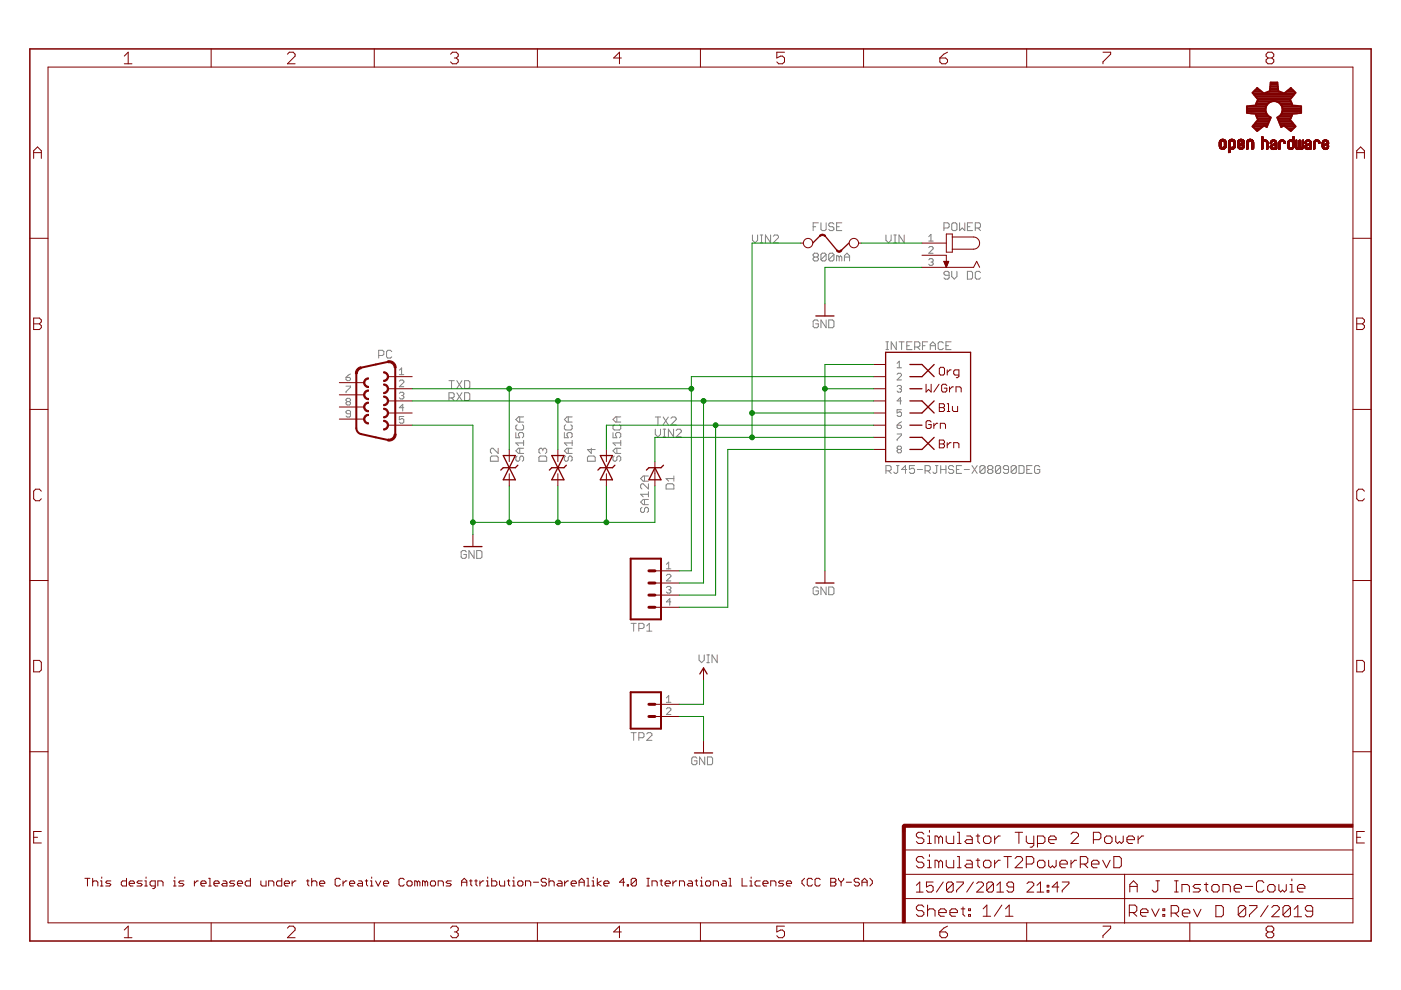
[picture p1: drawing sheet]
<svg xmlns="http://www.w3.org/2000/svg" width="297mm" height="210mm" viewBox="0 0 297 210" stroke-linecap="round" stroke-linejoin="round" font-family="sans-serif">
<g fill="none" stroke="#808080" stroke-width=".21">
<path d="M159.5 49.8v1.1l.6 .6 .5-.6v-1.1M161.2 51.5h.5M161.2 49.8h.5M161.5 49.8v1.7M163.4 49.8v1.7l-1.1-1.7v1.7M164 50.1l.2-.3h.6l.3 .3v.3l-1.1 1.1h1.1M172.4 48.1h.6M172.7 54.5l-.3-.3v-.2l.3-.3h.5l.3 .3v.2l-.3 .3M172.7 54.5l-.3 .3v.3l.3 .2h.5l.3-.2v-.3l-.3-.3M172.7 54.5h.5M173.5 47.2h-1.1v1.7M174.1 47.2v1.4l.2 .3h.6l.3-.3v-1.4"/>
<path d="M175.2 54l-.3-.3h-.6l-.2 .3v1.1M175.2 54v1.1l-.3 .2h-.6l-.2-.2M175.2 54l-1.1 1.1M176.8 54l-.3-.3h-.5l-.3 .3v1.1M176.8 54v1.1l-.3 .2h-.5l-.3-.2M176.8 47.5l-.3-.3h-.5l-.3 .3v.3l.3 .3h.5l.3 .2v.3l-.3 .3h-.5l-.3-.3M176.8 54l-1.1 1.1M177.4 48.1h.5M177.9 54.5l-.2-.3h-.3v1.1M177.9 54.5v.8M177.9 54.5l.3-.3 .3 .3v.8M178.5 47.2h-1.1v1.7h1.1"/>
<path d="M179 54.5h1.1M179 55.3v-1.1l.6-.5 .5 .5v1.1M187.8 49.8v1.1l.6 .6 .5-.6v-1.1M189.5 51.5h.6M189.5 49.8h.6M189.8 49.8v1.7M191.7 49.8v1.7l-1.1-1.7v1.7M196.9 52.5l.2-.2h.5l.2 .2v.2l-.9 1h.9M196.9 50.2l.5-.5v1.4M196.9 51.1h.9M196.9 55.1l.2-.3h.5l.2 .3-.2 .5M197.4 55.6h.2"/>
<path d="M197.6 55.6l.2 .2-.2 .5h-.5l-.2-.3M200.1 48.3h.9l.2-.2v-.6l-.2-.3h-.9v1.7M201.2 58.4h-.8l-.3-.3v-.3l.3-.3h.6l.2 .3v1.1l-.2 .3h-.6l-.3-.3M201.8 57.5v1.1l.5 .6 .6-.6v-1.1M202.1 47.2h.5l.3 .3v1.1l-.3 .3h-.5l-.3-.3v-1.1zM203.5 47.2v1.7l.5-.6 .6 .6v-1.7M205.1 57.5h.8l.3 .3v1.1l-.3 .3h-.8zM205.1 48.1h.6M206.2 47.2h-1.1v1.7h1.1M206.8 48.3h.8l.3-.2v-.6l-.3-.3h-.8v1.7M207.3 48.3l.6 .6M207.9 57.8l-.3-.3h-.5l-.3 .3v1.1l.3 .3h.5l.3-.3"/>
<path d="M74.3 79.3l-.9 .7M80.3 75.4h.8l.3-.3v-.6l-.3-.2h-.8v1.6M83.1 74.5l-.3-.2h-.6l-.2 .2v1.1l.2 .3h.6l.3-.3M84.7 78.5l.5-.5v1.4M84.7 79.4h.9M173.5 68.1l-.3-.3h-.5l-.3 .3v1.1l.3 .3h.5l.3-.3v-.5h-.5M175.2 67.8v1.7l-1.1-1.7v1.7M175.7 67.8h.8l.3 .3v1.1l-.3 .3h-.8zM187.8 74.1h.6M187.8 72.5h.6M188.1 72.5v1.6M190 72.5v1.6l-1-1.6v1.6"/>
<path d="M190.2 79.4l.2-.3h.5l.2 .3v.2l-.9 1h.9M190.2 77l.5-.4v1.4M190.2 78h.9M190.6 72.5h1.1M191.2 72.5v1.6M192.3 73.3h.5M193.4 72.5h-1.1v1.6h1.1M193.9 73.6h.9l.2-.3v-.6l-.2-.2h-.9v1.6M194.5 73.6l.5 .5M195.6 73.3h.5M196.7 72.5h-1.1v1.6M197.2 73.3h1.1"/>
<path d="M197.2 74.1v-1.1l.6-.5 .5 .5v1.1M200 72.7l-.3-.2h-.5l-.3 .2v1.2l.3 .2h.5l.3-.2M200.6 73.3h.5M201.7 72.5h-1.1v1.6h1.1M73.4 80h.7l.2 .5-.2 .2h-.5l-.2-.2zM73.4 81.9h.9v.2l-.9 1v.2M73.6 85.2l-.2-.3v-.2l.2-.2h.5l.2 .2-.2 .5M73.6 85.2l-.2 .2v.2l.2 .3h.5l.2-.3-.2-.4M73.6 85.2h.5M74.3 87.7h-.7l-.2-.2v-.3l.2-.2h.5l.2 .2v1l-.2 .2h-.5l-.2-.2M84.7 80.8l.2-.2h.5l.2 .2v.3l-.9 .9h.9M84.7 83.4l.2-.2h.5l.2 .2-.2 .5"/>
<path d="M85.2 83.9h.2M85.4 83.9l.2 .2v.2l-.2 .3h-.5l-.2-.3M85.6 88.3h-.9v.7l.5-.2 .4 .2v.5l-.2 .2h-.5l-.2-.2M85.6 86.4h-.9l.7-.7v1.4M95.2 80.7h1.1M95.2 84.4h.8l.3-.3v-.6l-.3-.2h-.8v1.6M95.7 84.4l.6 .5M95.7 80.7v1.7M96.9 83.3l1 1.6M96.9 80.7l1 1.7M97.9 83.3l-1 1.6M97.9 80.7l-1 1.7"/>
<path d="M98.5 80.7h.8l.3 .3v1.1l-.3 .3h-.8zM98.5 83.3h.8l.3 .2v1.1l-.3 .3h-.8zM104 97l.2-.3h1.1l.3 .3v.8h-1.6zM105.6 95v1.1l-1.1-1.1h-.3l-.2 .3v.6l.2 .2M109.4 91.7v1.1h.8l-.3-.5v-.3l.3-.3h.5l.3 .3v.5l-.3 .3M109.6 96.7l-.2 .3v.5l.2 .3h.3l.3-.3v-.5l.3-.3h.2l.3 .3v.5l-.3 .3M109.6 90.1l-.2 .2v.6l.2 .3h1.1l.3-.3v-.6l-.3-.2M110.2 88.4v1.1M110.2 95v1.1M111 93.4v1.1M111 95h-1.1l-.5 .6 .5 .5h1.1M111 93.9h-1.6l.5 .6"/>
<path d="M111 88.4h-1.1l-.5 .5 .5 .6h1.1M114.3 97l.2-.3h1.1l.3 .3v.8h-1.6zM115.1 95.3l-.3-.3h-.3l-.2 .3v.6l.2 .2M115.1 95.3l.3-.3h.2l.3 .3v.6l-.3 .2M115.1 95.3v.3M119.7 91.7v1.1h.8l-.3-.5v-.3l.3-.3h.5l.3 .3v.5l-.3 .3M119.9 90.1l-.2 .2v.6l.2 .3h1.1l.3-.3v-.6l-.3-.2M119.9 96.7l-.2 .3v.5l.2 .3h.3l.3-.3v-.5l.3-.3h.2l.3 .3v.5l-.3 .3M120.5 88.4v1.1M120.5 95v1.1M121.3 95h-1.1l-.5 .6 .5 .5h1.1M121.3 93.9h-1.6l.5 .6"/>
<path d="M121.3 88.4h-1.1l-.5 .5 .5 .6h1.1M121.3 93.4v1.1M124.5 97l.3-.3h1.1l.3 .3v.8h-1.7zM125.4 95v1.1l-.9-.8h1.7M130 91.7v1.1h.8l-.3-.5v-.3l.3-.3h.5l.3 .3v.5l-.3 .3M130.2 96.7l-.2 .3v.5l.2 .3h.3l.3-.3v-.5l.3-.3h.2l.3 .3v.5l-.3 .3M130.2 90.1l-.2 .2v.6l.2 .3h1.1l.3-.3v-.6l-.3-.2M130.8 88.4v1.1M130.8 95v1.1M131.6 95h-1.1l-.5 .6 .5 .5h1.1M131.6 93.9h-1.6l.5 .6M131.6 88.4h-1.1l-.5 .5 .5 .6h1.1"/>
<path d="M131.6 93.4v1.1M138.9 88.4h1.1M138.9 91v1.1l.6 .5 .5-.5v-1.1M139.5 88.4v1.7M140.6 88.4l1.1 1.7M140.6 92.6h.5M140.6 91h.5M140.9 91v1.6M141.7 88.4l-1.1 1.7M142.3 88.7l.2-.3h.6l.3 .3v.3l-1.1 1.1h1.1M142.8 91v1.6l-1.1-1.6v1.6M143.4 91.3l.2-.3h.6l.3 .3v.2l-1.1 1.1h1.1"/>
<path d="M187.8 99.8h.9l.2-.3v-.5l-.2-.3h-.9v1.7M188.4 99.8l.5 .6M190.1 98.7h.5M190.2 82l.2-.3h.5l.2 .3-.2 .4M190.2 90.1h.7l.2 .5-.2 .2h-.5l-.2-.2zM190.2 92h.9v.2l-.9 1v.2M190.3 98.7v1.4l-.2 .3h-.3l-.3-.3M190.4 95.3l-.2-.2 .2-.5h.5l.2 .2-.2 .5M190.4 95.3l-.2 .2 .2 .5h.5l.2-.2-.2-.5M190.4 95.3h.5M190.7 82.4h.2M190.9 82.4l.2 .3v.2l-.2 .2h-.5l-.2-.2"/>
<path d="M191.1 86.9h-.9v.7l.5-.3 .4 .3v.5l-.2 .2h-.5l-.2-.2M191.1 85h-.9l.7-.7v1.4M191.1 89.4l-.9 .7M192.3 99.5h-1.1l.8-.8v1.7M193.9 98.7h-1.1v.8l.6-.2h.2l.3 .2v.6l-.3 .3h-.5l-.3-.3M194.5 99.5h1.1M196.1 99.8h.9l.2-.3v-.5l-.2-.3h-.9v1.7M196.7 99.8l.5 .6M198.3 98.7h.6M198.6 98.7v1.4l-.3 .3h-.2l-.3-.3M199.5 99.5h1.1M199.5 98.7v1.7"/>
<path d="M200.6 98.7v1.7M202.2 99l-.3-.3h-.5l-.3 .3v.3l.3 .2h.5l.3 .3v.3l-.3 .3h-.5l-.3-.3M202.8 99.5h.5M203.9 98.7h-1.1v1.7h1.1M204.4 99.5h1.1M206.1 98.7l1.1 1.7M207.2 98.7l-1.1 1.7M208.9 99l-.3-.3h-.6l-.2 .3v1.1M208.9 99v1.1l-.3 .3h-.6l-.2-.3M208.9 99l-1.1 1.1M209.7 99.5l-.3-.2v-.3l.3-.3h.5l.3 .3v.3l-.3 .2M209.7 99.5l-.3 .3v.3l.3 .3h.5l.3-.3v-.3l-.3-.3"/>
<path d="M209.7 99.5h.5M212.2 99l-.3-.3h-.6l-.2 .3v1.1M212.2 99v1.1l-.3 .3h-.6l-.2-.3M212.2 99l-1.1 1.1M213.8 99.5h-.8l-.3-.2v-.3l.3-.3h.6l.2 .3v1.1l-.2 .3h-.6l-.3-.3M215.5 99l-.3-.3h-.5l-.3 .3v1.1M215.5 99v1.1l-.3 .3h-.5l-.3-.3M215.5 99l-1.1 1.1M216 98.7h.9l.2 .3v1.1l-.2 .3h-.9zM217.7 99.5h.5M218.8 98.7h-1.1v1.7h1.1M220.5 99l-.3-.3h-.6l-.2 .3v1.1l.2 .3h.6l.3-.3v-.6h-.6"/>
<path d="M98.9 117l-.3-.3h-.6l-.2 .3v1.1l.2 .3h.6l.3-.3v-.5h-.6M100.5 116.7v1.7l-1.1-1.7v1.7M101.1 116.7h.8l.3 .3v1.1l-.3 .3h-.8zM136.1 107.6l-.3 .2v.6l.3 .2h.3l.3-.2v-.6l.2-.2h.3l.3 .2v.6l-.3 .2M136.7 100.9v1.1M136.7 105.9v1.1M137.5 102.6v1.1l-1.1-1.1h-.3l-.3 .2v.6l.3 .3M137.5 104.2v1.1M137.5 105.9h-1.1l-.6 .5 .6 .6h1.1M137.5 104.8h-1.7l.6 .5M137.5 100.9h-1.1l-.6 .6 .6 .5h1.1M141.2 102.8l.3-.2h1.1l.3 .2v.9h-1.7z"/>
<path d="M141.3 119.7l.5-.5v1.4M142.9 100.9v1.1M142.9 101.5h-1.7l.6 .5M133.8 132.2h1.1M134.3 132.2v1.6M135.4 133.3h.9l.2-.3v-.6l-.2-.2h-.9v1.6M137.1 132.7l.6-.5v1.6M137.1 133.8h1.1M141.3 120.6h.9M141.3 122l.2-.2h.5l.2 .2v.2l-.9 1h.9M141.3 124.6l.2-.3h.5l.2 .3-.2 .5M141.8 125.1h.2"/>
<path d="M142 125.1l.2 .2-.2 .5h-.5l-.2-.3M142.2 127.6h-.9l.7-.7v1.4M148.2 138.9v1.1l.6 .5 .5-.5v-1.1M149.9 138.9h.5M150.1 138.9v1.6M152.1 138.9v1.6l-1.1-1.6v1.6M173.5 124.7l-.3-.2h-.5l-.3 .2v1.1l.3 .3h.5l.3-.3v-.5h-.5M175.2 124.5v1.6l-1.1-1.6v1.6M175.7 124.5h.8l.3 .2v1.1l-.3 .3h-.8zM133.8 155.3h1.1M134.3 155.3v1.7M135.4 156.4h.9l.2-.2v-.6l-.2-.3h-.9v1.7"/>
<path d="M137.1 155.6l.3-.3h.5l.3 .3v.3l-1.1 1.1h1.1M141.3 148l.5-.5v1.4M141.3 150.3l.2-.2h.5l.2 .2v.2l-.9 1h.9M141.3 148.9h.9M149.9 140.5h.5M147.8 160.8l-.3-.3h-.6l-.2 .3v1.1l.2 .2h.6l.3-.2v-.6h-.6M149.4 160.5v1.6l-1.1-1.6v1.6M150 160.5h.8l.3 .3v1.1l-.3 .2h-.8z"/>
</g>
<g fill="none" stroke="#800000" stroke-width=".21">
<path d="M10.2 14.2h276.7v181.5h-276.7zM26.4 11.9l.8-.8v2.4M26.4 13.5h1.6M44.8 10.4v3.8M60.9 11.5l.4-.4h.9l.4 .4v.4l-1.7 1.6h1.7M79.4 10.4v3.8M95.5 11.5l.4-.4h.9l.4 .4v.4l-.4 .4M96.3 12.3h.5M96.8 12.3l.4 .4v.4l-.4 .4h-.9l-.4-.4M113.9 10.4v3.8M131.7 12.3h-1.6l1.2-1.2v2.4M148.5 10.4v3.8"/>
<path d="M166.3 11.1h-1.6v1.2l.8-.4h.4l.4 .4v.8l-.4 .4h-.8l-.4-.4M183.1 10.4v3.8M199.3 12.3h1.2l.4 .4v.4l-.4 .4h-.8l-.4-.4zM200.9 11.1l-.8 .4-.8 .8M217.7 10.4v3.8M233.8 11.1h1.7v.4l-1.7 1.6v.4M252.3 10.4v3.8M268.8 12.3l-.4-.4v-.4l.4-.4h.9l.4 .4v.4l-.4 .4M268.8 12.3l-.4 .4v.4l.4 .4h.9l.4-.4v-.4l-.4-.4M268.8 12.3h.9M7.1 33.6v-1.6l.9-.8 .8 .8v1.6M7.1 32.4h1.7"/>
<path d="M258.5 31.1h.4M258.5 31h.4M258.5 30.9h.4M258.5 30.8h.4M258.5 30.7h.4M258.5 30.6h.4M258.5 30.5h.4M258.5 30.4h.4M258.5 30.3h.4M258.5 30.2h.4M258.5 30.1h.4M258.5 31.1h.5"/>
<path d="M258.6 31.2h.5M258.6 31.2h.4M258.6 30h.4M258.6 31.3h1.3M258.6 29.9h1.3M258.6 29.8h1.3M258.6 31.4h1.3M258.6 29.8h1.2M258.7 31.4h1.1M258.7 29.8h1.1M258.7 31.5h1.1M258.7 29.7h1.1"/>
<path d="M258.8 31.5h.9M258.8 29.7h.9M258.9 31.6h.7M258.9 29.6h.7M259 31.6h.5M259 30l-.5 .1M259 29.5h.5M259.1 29.9l-.5 .1M259.4 29.9h.5M259.5 31.2h.4M259.5 30h.4M259.5 31.1h.5"/>
<path d="M259.5 30h.5M259.6 31h.4M259.6 30.1h.4M259.6 30.9h.4M259.6 30.8h.4M259.6 30.7h.4M259.6 30.6h.4M259.6 30.5h.4M259.6 30.4h.4M259.6 30.3h.4M259.6 30.2h.4M259.9 31.2h-.5"/>
<path d="M260 31.1h-.4M260.5 32.2h.3M260.5 32.1h.3M260.5 32h.3M260.5 31.9h.3M260.5 31.8h.3M260.5 31.7h.3M260.5 31.3h1.4M260.5 31.2h.5M260.5 31.2h.4M260.5 31.1h.4M260.5 31h.3"/>
<path d="M260.5 30.9h.3M260.5 30.8h.3M260.5 30.7h.3M260.5 30.6h.3M260.5 30.5h.3M260.5 30.4h.3M260.5 30.3h.3M260.5 30.2h.3M260.5 30.1h.3M260.5 32.4h.1M260.5 30h.5M260.5 29.9h1.3"/>
<path d="M260.6 29.8h1.2M260.7 32.3h-.2M260.7 29.7h1M260.7 29.7h.9M260.8 32.3h-.3M260.8 29.6h.8M260.9 30.1h-.4M260.9 30l-.4 .1M261 29.5h.4M261 29.9l-.5 .1M261.3 29.9l.6 .1M261.4 30h.5"/>
<path d="M261.4 31.2h.5M261.5 31.6h-1M261.5 30h.4M261.5 31.1h.4M261.5 30.1h.4M261.5 31h.4M261.5 30.9h.4M261.5 30.8h.4M261.5 30.7h.4M261.5 30.6h.4M261.5 30.5h.4M261.5 30.4h.4"/>
<path d="M261.5 30.3h.4M261.5 30.2h.4M261.6 31.6h-1.1M261.7 31.5l-1.2 .1M261.7 31.5h-1.2M261.8 31.4l-1.3 .1M261.8 31.4h-1.3M261.8 31.3h-1.3M261.9 29.9h-1.4M261.9 31.2h-.6M261.9 31.1h-.4M262.4 31.1h.4"/>
<path d="M262.4 31h.4M262.4 30.5h1.4M262.4 30.4h.4M262.4 30.4h.3M262.4 30.3h.3M262.4 30.2h.4M262.4 30.1h.4M262.4 31.2h.5M262.4 31.2h.6M262.4 31.3h1.4M262.5 29.8h1.3M262.5 31.4h1.2"/>
<path d="M262.5 29.8h1.2M262.6 31.4h1.1M262.6 29.8h1.1M262.6 31.5h1M262.6 29.7h1M262.7 31.5h.9M262.7 29.7h.9M262.7 31.6h.8M262.7 29.6h.8M262.8 30.2l-.4 .1M262.8 30.9l-.4 .1M262.8 30.1l-.4 .1"/>
<path d="M262.9 31.6h.5M262.9 30l-.5 .1M262.9 30h-.5M262.9 29.5h.4M262.9 30.9h-.5M262.9 30.4h.9M263 29.9l-.6 .1M263 30.8l-.6 .1M263 30.4h.8M263.1 30.8h-.7M263.2 30.3h.6M263.2 29.9l.6 .1"/>
<path d="M263.3 30.7l-.9 .1M263.3 30h.5M263.4 31.2h.4M263.4 30h.4M263.4 30.7h-1M263.4 30.2h.4M263.4 30.1h.4M263.4 31.1h.4M263.4 31h.4M263.5 31h.3M263.5 30.9h.3M263.5 30.6h-1.1"/>
<path d="M263.5 30.8h.3M263.6 30.8h.2M263.6 30.6h-1.2M263.7 30.8h.1M263.7 30.5h-1.3M263.8 31.3h-1.3M263.8 29.9h-1.3M263.8 31.2h-.6M263.8 31.1h-.4M264.3 31.6h.3M264.3 31.4h.4M264.3 31.3h.4"/>
<path d="M264.3 31.2h.4M264.3 31.1h.4M264.3 31h.4M264.3 30.9h.4M264.3 30.8h.4M264.3 30.7h.4M264.3 30.6h.4M264.3 30.5h.4M264.3 30.4h.4M264.3 30.3h.4M264.3 30.2h.4M264.4 31.6h.1"/>
<path d="M264.4 29.9h1.3M264.5 29.8h1.2M264.5 29.8h1.1M264.5 29.7h1.1M264.6 29.7h.9M264.7 31.5l-.4 .1M264.7 29.6h.7M264.7 31.5h-.4M264.8 30.1h-.5M264.8 30l-.4 .1M264.8 30h-.4M264.8 29.5h.5"/>
<path d="M264.9 29.9l-.5 .1M265.2 29.9l.5 .1M265.3 30h.5M265.3 30l.5 .1M265.4 30.1h.4M265.4 30.1l.4 .1M265.4 31.4h.4M265.4 31.3h.4M265.4 31.2h.4M265.4 31.1h.4M265.4 31h.4M265.4 30.9h.4"/>
<path d="M265.4 30.8h.4M265.4 30.7h.4M265.4 30.6h.4M265.4 30.5h.4M265.4 30.4h.4M265.4 30.3h.4M265.4 30.2h.4M265.4 31.6h.2M265.7 31.6h-.3M265.7 29.9h-1.3M265.8 31.5l-.4 .1M265.8 31.5h-.4"/>
<path d="M267.5 31.6h.2M267.5 29.1h.3M267.5 31.5h.3M267.5 31.4h.3M267.5 31.3h.3M267.5 31.2h.3M267.5 31.1h.3M267.5 31h.3M267.5 30.9h.3M267.5 30.8h.3M267.5 30.7h.3M267.5 30.6h.3"/>
<path d="M267.5 30.5h.3M267.5 30.4h.3M267.5 30.3h.3M267.5 30.2h.3M267.5 29.9h1.2M267.5 29.8l1.2 .1M267.5 29.8h1.1M267.5 29.7l1.1 .1M267.5 29.7h.3M267.5 29.6h.3M267.5 29.5h.3M267.5 29.4h.3"/>
<path d="M267.5 29.3h.3M267.5 29.2h.3M267.5 29h.3M267.7 31.6h-.2M267.8 30.2h-.3M267.8 30.1l-.3 .1M267.9 30.1h-.4M267.9 29.7h.6M267.9 30l-.4 .1M268 30h-.5M268 29.7h.4M268.4 30h.4"/>
<path d="M268.4 30l.4 .1M268.5 30.1h.3M268.5 30.1l.3 .1M268.6 30.3h.3M268.6 30.2h.3M268.6 31.5h.2M268.6 31.4h.3M268.6 31.3h.3M268.6 31.2h.3M268.6 31.1h.3M268.6 31h.3M268.6 30.9h.3"/>
<path d="M268.6 30.8h.3M268.6 30.7h.3M268.6 30.6h.3M268.6 30.5h.3M268.6 30.4h.3M268.6 31.7h.1M268.8 31.6l-.2 .1M268.8 30h-1.3M268.8 31.6h-.2M268.9 31.5h-.3M269.3 31.2h.3M269.3 31.1h.3"/>
<path d="M269.3 30.4h.2M269.3 30.3h.3M269.3 31.3h.4M269.3 30.5h.1M269.3 31.4h.5M269.4 31.4h.8M269.4 31.5h.8M269.5 31.5l.7 .1M269.5 29.9h1.1M269.5 29.9h1M269.5 31.6h.7M269.6 30.4h-.3"/>
<path d="M269.6 29.8h.8M269.6 31.6h.6M269.6 31.1h-.3M269.6 30.2h-.3M269.7 30.1l-.4 .1M269.7 31h-.4M269.7 30.6h1M269.7 30.1h-.4M269.7 31.7h.5M269.7 29.7h.6M269.8 30.9l-.5 .1M269.8 30.6h.9"/>
<path d="M269.8 30l-.4 .1M269.8 30h-.4M269.8 29.7h.4M269.9 31.7h.1M269.9 30.9h-.6M269.9 30.5h.8M270 31.4h.2M270 30.8l-.6 .1M270.1 30.5h.6M270.2 30.8h-.8M270.2 30h.4M270.2 30.4h.5"/>
<path d="M270.2 30l.4 .1M270.3 30.7l-.8 .1M270.3 30.1h.4M270.3 30.4h.4M270.4 30.7h.3M270.4 30.1h.3M270.4 31.5h.3M270.4 31.4h.3M270.4 31.3h.3M270.4 31.2h.3M270.4 31.1h.3M270.4 31h.3"/>
<path d="M270.4 30.9h.3M270.4 30.8h.3M270.4 30.3h.3M270.4 30.2h.3M270.6 31.6h-.2M270.6 30h-1.2M270.7 31.6h-.3M270.7 31.5l-.3 .1M270.7 30.7h-1.2M271.1 31.5h.3M271.1 31.4h.3M271.1 31.3h.3"/>
<path d="M271.1 31.2h.3M271.1 31.1h.3M271.1 31h.3M271.1 30.9h.3M271.1 30.8h.3M271.1 30.7h.3M271.1 30.6h.3M271.1 30.5h.3M271.1 30.4h.3M271.1 30.3h.3M271.1 30.2h.4M271.2 31.7h.1"/>
<path d="M271.3 29.9h1.1M271.3 31.6l-.2 .1M271.4 31.6h-.3M271.4 29.8h.9M271.4 31.5l-.3 .1M271.4 29.8h.8M271.5 30.2l-.4 .1M271.5 30.2h-.4M271.5 30.1h-.3M271.6 29.7h.5M271.6 30l-.4 .1M271.7 30h-.5"/>
<path d="M271.7 29.7h.3M272 30h.4M272.1 30l.4 .1M272.2 30.1h.3M272.2 30.1l.3 .1M272.2 30.2h.3M272.2 30.4h.3M272.3 30.4h.1M272.4 30h-1.1M272.5 30.3h-.3M273 31h.3M273 30.9h.3"/>
<path d="M273 30.8h.3M273 30.7h.3M273 30.6h.3M273 30.5h.3M273 30.4h.3M273 31.1h.3M273 30.3h.3M273 30.2h.3M273 31.2h.4M273 31.2h.3M273 31.3h.4M273 31.3h.5"/>
<path d="M273.1 31.4h.5M273.1 31.4h1.2M273.1 29.9h1.3M273.2 31.5h1M273.2 29.9h1.2M273.2 29.8h1.2M273.3 29.8h1.1M273.3 31.6h.7M273.3 30.1l-.3 .1M273.4 30.1h-.4M273.4 29.7h.5M273.5 31.7h.4"/>
<path d="M273.5 30l-.5 .1M273.5 29.7h.4M273.5 30h-.5M273.6 31.7h.1M273.7 31.7h.1M273.9 30h.5M273.9 31.3h.4M274 30.1h.4M274 29.7h.4M274.1 31.1h.3M274.1 31h.3M274.1 30.9h.3"/>
<path d="M274.1 30.8h.3M274.1 30.7h.3M274.1 30.6h.3M274.1 30.5h.3M274.1 30.4h.3M274.1 30.3h.3M274.1 30.2h.3M274.1 29.6h.3M274.1 29.5h.3M274.1 29.4h.3M274.1 29.3h.3M274.1 29.2h.3"/>
<path d="M274.1 29.1h.3M274.1 31.6h-.8M274.2 29h.2M274.3 31.4h-.5M274.3 31.3h-.3M274.3 31.2h-.3M274.4 31.2h-.4M274.4 29.9l-1.3 .1M274.7 31.3h.3M274.7 31.2h.3M274.7 31.1h.2M274.7 31h.2"/>
<path d="M274.7 30.9h.2M274.7 30.8h.2M274.7 30.7h.2M274.7 30.6h.2M274.7 30.5h.2M274.7 30.4h.2M274.7 30.3h.2M274.7 30.2h.2M274.7 30.1h.2M274.7 30h.2M274.7 29.9h.2M274.7 29.8h.2"/>
<path d="M274.7 31.4h.4M274.7 31.5h1.6M274.8 29.7h.1M274.9 31.6h.5M275 31.7h.3M275.2 31.7h.1M275.2 31.4h.6M275.3 31.3h.4M275.4 31.2h.3M275.4 31.1h.3M275.4 31h.3M275.4 30.9h.3"/>
<path d="M275.4 30.8h.3M275.4 30.7h.3M275.4 30.6h.3M275.4 30.5h.3M275.4 30.4h.3M275.4 30.3h.3M275.4 30.2h.3M275.4 30.1h.3M275.4 30h.3M275.4 29.9h.3M275.4 29.8h.3M275.5 29.7h.2"/>
<path d="M275.6 31.6h.5M275.7 31.7h.3M276 31.3h.4M276 31.2h.4M276.1 31.2h.3M276.1 31.1h.3M276.1 31h.3M276.1 30.9h.3M276.1 30.8h.3M276.1 30.7h.3M276.1 30.6h.3M276.1 30.5h.3"/>
<path d="M276.1 30.4h.3M276.1 30.3h.3M276.1 30.2h.3M276.1 30.1h.3M276.1 30h.3M276.1 29.9h.3M276.1 29.8h.3M276.2 31.6h-1.4M276.2 29.7h.2M276.3 31.5h-1.5M276.3 31.4h-1.6M276.4 31.4h-.5"/>
<path d="M276.6 31.2h.4M276.6 31.1h.4M276.7 31.3h.4M276.7 31.3h.3M276.7 30.5h.1M276.7 30.3h.2M276.7 30.2h.3M276.7 31.4h.5M276.7 31.4l.8 .1M276.8 31.5h.8M276.8 30h1.1M276.8 31.5l.8 .1"/>
<path d="M276.8 29.9h1.1M276.9 30.4h-.2M276.9 31.6h.7M276.9 29.8h.9M276.9 29.8h.8M277 30.2l-.3 .1M277 31.1h-.4M277 30.1l-.3 .1M277.1 31h-.4M277.1 30.6h.9M277.1 30.1h-.4M277.1 31.7h.4"/>
<path d="M277.1 30.9l-.4 .1M277.1 29.7h.5M277.1 30l-.4 .1M277.2 29.7h.3M277.2 30h-.5M277.2 30.9h-.5M277.3 30.5h.7M277.3 31.4h.2M277.4 30.8l-.7 .1M277.4 30.5h.6M277.5 30.8h-.7M277.5 30h.5"/>
<path d="M277.5 30.4h.5M277.6 30l.4 .1M277.6 30.7l-.8 .1M277.7 30.4h.3M277.7 30.1h.3M277.7 30.1l.3 .1M277.7 30.2h.3M277.7 31.5h.3M277.7 31.4h.3M277.7 31.3h.3M277.7 31.2h.3M277.7 31.1h.3"/>
<path d="M277.7 31h.3M277.7 30.9h.3M277.7 30.8h.3M277.7 30.7h.3M277.7 30.3h.3M277.8 31.7h.1M277.9 31.6h-.2M278 31.6h-.3M278 31.5l-.3 .1M278 30.7h-1.1M278.5 31.5h.3M278.5 31.4h.3"/>
<path d="M278.5 31.3h.3M278.5 31.2h.3M278.5 31.1h.3M278.5 31h.3M278.5 30.9h.3M278.5 30.8h.3M278.5 30.7h.3M278.5 30.6h.3M278.5 30.5h.3M278.5 30.4h.3M278.5 30.3h.3M278.5 31.7h.1"/>
<path d="M278.5 30.1h.4M278.6 29.9h1.1M278.7 31.6l-.2 .1M278.7 29.9h1M278.7 29.8h.9M278.8 31.6h-.3M278.8 30.2l-.3 .1M278.8 29.8h.8M278.8 30.2h-.3M278.8 30.1l-.3 .1M278.9 29.7h.6M279 30l-.5 .1"/>
<path d="M279 29.7h.4M279 30h-.4M279.4 30h.4M279.4 30l.4 .1M279.5 30.1h.3M279.5 30.2h.4M279.5 30.1l.4 .1M279.6 30.2h.3M279.6 30.4h.1M279.6 30.3h.3M279.8 30h-1.2M279.8 30.4h-.2"/>
<path d="M280.3 31.2h.4M280.3 31.1h.3M280.3 30.6h1.2M280.3 30.6h.4M280.3 30.5h.3M280.3 30.4h.3M280.3 30.3h.3M280.3 30.2h.3M280.4 31.3h.3M280.4 31.3h.4M280.4 31.4h.5M280.4 31.4h1.2"/>
<path d="M280.4 30h1.2M280.5 29.9h1.1M280.5 31.5h1M280.5 29.9h1M280.6 29.8h.9M280.6 31.6h.8M280.6 29.8h.8M280.7 31h-.4M280.7 30.2h-.4M280.7 31.6h.6M280.7 30.1h-.3M280.7 30.9l-.4 .1"/>
<path d="M280.7 29.7h.6M280.8 30l-.4 .1M280.8 31.7h.4M280.8 30h-.4M280.8 29.7h.4M280.9 30.9h-.6M281 31.7h.1M281 30.8l-.7 .1M281.1 30.8h-.8M281.1 31.4h.5M281.2 30.4h.5M281.2 30h.4"/>
<path d="M281.2 30.7l-.9 .1M281.3 30.4h.4M281.3 30l.4 .1M281.3 30.1h.4M281.3 31.2h.4M281.3 30.7h-1M281.4 31.2h.3M281.4 30.3h.3M281.4 30.2h.3M281.4 31.1h.3M281.4 31h.3M281.5 31h.2"/>
<path d="M281.6 30.9h.1M281.6 30.6h-.8M281.6 31.3h-.4M281.7 31.3h-.4M281.7 30.5h-.8M281.7 31.1h-.3M281.7 30.5h-.7M287.7 32.4h1.6M287.7 33.6v-1.6l.8-.8 .8 .8v1.6M6.3 50.5h3.9M169.8 51.5h.5M182.1 51.5h.5"/>
<path d="M195.5 54.1h5.1v2.6M195.5 56.7h10.9l.7-1.3 .6 1.3M195.5 51.5h5.1M200.1 55.4h1l-.5 1.3zM200.1 55.5h1M200.2 55.6h.9M200.2 55.7h.8M200.3 55.8h.7M200.3 55.9h.6M200.4 56.1h.5M200.4 56.2h.4M200.5 56.3h.3"/>
<path d="M200.5 56.4h.2M200.6 56.6h.1M200.6 49.6h1.3v3.9h-1.3zM201.9 50.2h4.5a1.29 1.29 0 0 1 1.3 1.3 1.29 1.29 0 0 1-1.3 1.3h-4.5M286.9 50.5h3.8M7.1 67.4h1.3l.4 .4v.4l-.4 .5 .4 .4v.4l-.4 .4h-1.3zM7.1 68.7h1.3M82.3 79.9h5.1M174.9 64.4v2.6M185.2 79.9h2.6M185.2 77.3h2.6M199.4 77.9h.6l.3 .2v1.1l-.3 .3h-.6l-.2-.3v-1.1z"/>
<path d="M200.8 78.4v1.1M201.7 78.4h-.3l-.6 .6M203.3 79.5h-.8l-.3-.3v-.5l.3-.3h.8v1.4l-.3 .3h-.2M287.7 67.4h1.2l.4 .4v.4l-.4 .5 .4 .4v.4l-.4 .4h-1.2zM287.7 68.7h1.2M6.3 86.8h3.9M71.9 81.1h5.2M71.9 83.7h5.2M71.9 86.3h5.2M71.9 88.9h5.2M82.3 82.4h5.1M82.3 85h5.1"/>
<path d="M82.3 87.6h5.1M82.3 90.1h5.1M108 95.3v2.6M118.3 95.3v2.6M128.6 95.3v2.6M138.9 97.9v5.1M185.2 82.4h2.6M185.2 85h2.6M185.2 87.6h2.6M185.2 90.1h2.6M185.2 95.3h2.6M185.2 92.7h2.6"/>
<path d="M196.3 81.5v1.6l.6-.5 .5 .5v-1.6M197.4 89.5l-.3-.3h-.5l-.3 .3v1.1l.3 .2h.5l.3-.2v-.6h-.5M198 89.7v1.1M198.8 89.7h-.3l-.5 .6M199.1 81.5l-1.1 1.6M199.2 85.6h.8l.3 .3v.2l-.3 .3 .3 .3v.3l-.3 .2h-.8zM199.2 93.3h.8l.3 .3v.3l-.3 .2 .3 .3v.3l-.3 .3h-.8zM199.2 86.4h.8M199.2 94.1h.8M199.4 90.8v-1.1h.8l.3 .3v.8M200.7 81.7l-.2-.2h-.6l-.3 .2v1.1l.3 .3h.6l.2-.3v-.5h-.5M200.8 93.9v1.1"/>
<path d="M200.8 85.6h.3v1.6M200.8 87.2h.6M201.3 82v1.1M201.7 93.9h-.3l-.6 .5M201.9 86.1v.9l.3 .2h.8v-1.1M202.1 82h-.2l-.6 .6M202.2 95v-1.1h.8l.3 .2v.9M202.7 83.1v-1.1h.8l.3 .3v.8M286.9 86.8h3.8M8.8 104.1l-.4-.4h-.8l-.5 .4v1.6l.5 .5h.8l.4-.5M100.3 113.3v2.6M108 100.4v2.6"/>
<path d="M118.3 100.4v2.6M128.6 100.4v2.6M289.3 104.1l-.4-.4h-.8l-.4 .4v1.6l.4 .5h.8l.4-.5M6.3 123.1h3.9M138.9 121h5.1M138.9 123.6h5.1M138.9 126.2h5.1M138.9 128.8h5.1M174.9 121v2.6M286.9 123.1h3.8M6.3 159.4h3.9M7.1 140h1.3l.4 .4v1.6l-.4 .5h-1.3z"/>
<path d="M138.9 149.3h5.1M138.9 151.9h5.1M149.2 141.6v2.6M149.2 157.1v2.5M286.9 159.4h3.8M287.7 140h1.2l.4 .4v1.6l-.4 .5h-1.2zM7.1 177.5h.9M8.8 176.3h-1.7v2.4h1.7M195.9 176.8l-.4-.3h-.8l-.4 .3v.4l.4 .5h.8l.4 .3v.4l-.4 .4h-.8l-.4-.4M196.7 177.2h.4v1.6M196.7 178.8h.8M197.1 176.1v.4"/>
<path d="M199 177.7l-.4-.5h-.4v1.6M199 177.7v1.1M199 177.7l.4-.5 .4 .5v1.1M200.6 177.2v1.2l.4 .4h1.2v-1.6M203 176.5h.4v2.3M203 178.8h.8M205 177.2h.8l.3 .5v1.1h-1.1l-.4-.4 .4-.4h1.1M206.9 177.2h.8M207.3 176.8v1.6l.4 .4M208.5 177.7l.4-.5h.8l.4 .5v.7l-.4 .4h-.8l-.4-.4zM210.9 177.2v1.6M212.1 177.2h-.4l-.8 .8"/>
<path d="M215.2 176.5h1.6M216 176.5v2.3M217.6 177.2v1.2l.4 .4h1.2M219.2 177.2v2l-.4 .4h-.4M220 178.8h1.1l.5-.4v-.7l-.5-.5h-1.1v2.4M222.3 178h1.6v-.3l-.4-.5h-.8l-.4 .5v.7l.4 .4h.8M227.1 176.8l.4-.3h.8l.4 .3v.4l-1.6 1.6h1.6M231.8 178h1.2l.4-.3v-.9l-.4-.3h-1.2v2.3M234.2 177.7l.4-.5h.8l.4 .5v.7l-.4 .4h-.8l-.4-.4zM236.6 177.2v1.2l.4 .4 .3-.4 .4 .4 .4-.4v-1.2M238.9 178h1.6v-.3l-.4-.5h-.8l-.4 .5v.7l.4 .4h.8M241.3 177.2v1.6"/>
<path d="M242.5 177.2h-.4l-.8 .8M287.7 177.5h.8M289.3 176.3h-1.6v2.4h1.6M18 186.2h1.1M18.5 186.2v1.7M19.6 186.2v1.7M19.6 187l.3-.2h.6l.2 .2v.9M21.3 186.8h.3v1.1M21.3 187.9h.5M21.6 185.9v.3M23.5 186.8h-.8l-.3 .2 .3 .3h.5l.3 .3-.3 .3h-.8M26.4 197.2l.8-.8v2.4"/>
<path d="M26.4 198.8h1.6M26.8 186.2v1.7h-.8l-.3-.3v-.6l.3-.2h.8M27.4 187.3h1.1v-.3l-.3-.2h-.5l-.3 .2v.6l.3 .3h.5M30.1 186.8h-.8l-.3 .2 .3 .3h.6l.2 .3-.2 .3h-.9M30.7 186.8h.3v1.1M30.7 187.9h.5M31 185.9v.3M32.9 187.9h-.8l-.3-.3v-.6l.3-.2h.8v1.3l-.3 .3h-.2M33.5 187.9v-1.1h.8l.3 .2v.9M36.8 186.8h.3v1.1M36.8 187.9h.5M37.1 185.9v.3"/>
<path d="M39 186.8h-.8l-.3 .2 .3 .3h.5l.3 .3-.3 .3h-.8M41.2 186.8v1.1M42 186.8h-.2l-.6 .5M42.6 187.3h1.1v-.3l-.3-.2h-.5l-.3 .2v.6l.3 .3h.5M44.2 186.2h.3v1.7M44.2 187.9h.6M44.8 195.7v3.8M45.4 187.3h1.1v-.3l-.3-.2h-.6l-.2 .2v.6l.2 .3h.6M47.3 186.8h.5l.3 .2v.9h-.8l-.3-.3 .3-.3h.8M49.8 186.8h-.9l-.2 .2 .2 .3h.6l.3 .3-.3 .3h-.8M50.3 187.3h1.1v-.3l-.2-.2h-.6l-.3 .2v.6l.3 .3h.6M53.1 186.2v1.7h-.8l-.3-.3v-.6l.3-.2h.8"/>
<path d="M55.3 186.8v.8l.3 .3h.8v-1.1M57 187.9v-1.1h.8l.3 .2v.9M59.7 186.2v1.7h-.8l-.3-.3v-.6l.3-.2h.8M60.3 187.3h1.1v-.3l-.3-.2h-.5l-.3 .2v.6l.3 .3h.5M60.9 196.8l.4-.4h.9l.4 .4v.4l-1.7 1.6h1.7M61.9 186.8v1.1M62.8 186.8h-.3l-.6 .5M65 186.8h.5M65.3 186.5v1.1l.2 .3M66.1 187l.3-.2h.5l.3 .2v.9M66.1 186.2v1.7M67.8 187.3h1.1v-.3l-.3-.2h-.6l-.2 .2v.6l.2 .3h.6"/>
<path d="M72.2 186.5l-.3-.3h-.6l-.2 .3v1.1l.2 .3h.6l.3-.3M72.7 186.8v1.1M73.6 186.8h-.3l-.6 .5M74.1 187.3h1.1v-.3l-.3-.2h-.5l-.3 .2v.6l.3 .3h.5M76 186.8h.6l.3 .2v.9h-.9l-.2-.3 .2-.3h.9M77.4 186.8h.6M77.7 186.5v1.1l.3 .3M78.5 186.8h.3v1.1M78.5 187.9h.6M78.8 185.9v.3M79.4 195.7v3.8M79.6 186.8l.6 1.1 .5-1.1"/>
<path d="M81.3 187.3h1.1v-.3l-.3-.2h-.5l-.3 .2v.6l.3 .3h.5M85.7 186.5l-.3-.3h-.5l-.3 .3v1.1l.3 .3h.5l.3-.3M86.6 186.8h.5l.3 .2v.6l-.3 .3h-.5l-.3-.3v-.6zM88.5 187l-.3-.2h-.3v1.1M88.5 187v.9M88.5 187l.3-.2 .2 .2v.9M90.1 187l-.2-.2h-.3v1.1M90.1 187v.9M90.1 187l.3-.2 .3 .2v.9M91.5 186.8h.6l.3 .2v.6l-.3 .3h-.6l-.3-.3v-.6zM92.9 187.9v-1.1h.8l.3 .2v.9M95.5 196.8l.4-.4h.9l.4 .4v.4l-.4 .4"/>
<path d="M95.7 186.8h-.9l-.2 .2 .2 .3h.6l.3 .3-.3 .3h-.8M96.3 197.6h.5M96.8 197.6l.4 .4v.4l-.4 .4h-.9l-.4-.4M97.9 187.9v-1.1l.5-.6 .6 .6v1.1M97.9 187h1.1M99.5 186.8h.6M99.8 186.5v1.1l.3 .3M100.6 186.8h.6M100.9 186.5v1.1l.3 .3M101.7 186.8v1.1M102.6 186.8h-.3l-.6 .5M103.1 186.8h.3v1.1"/>
<path d="M103.1 187.9h.6M103.4 185.9v.3M104.2 186.2v1.7h.9l.2-.3v-.6l-.2-.2h-.9M105.9 186.8v.8l.3 .3h.8v-1.1M107.5 186.8h.6M107.8 186.5v1.1l.3 .3M108.7 186.8h.2v1.1M108.7 187.9h.5M108.9 185.9v.3M110 186.8h.6l.3 .2v.6l-.3 .3h-.6l-.2-.3v-.6zM111.4 187.9v-1.1h.8l.3 .2v.9M113.1 187h1.1"/>
<path d="M113.9 195.7v3.8M115.8 186.5l-.2-.3h-.6l-.3 .3v.3l.3 .2h.6l.2 .3v.3l-.2 .3h-.6l-.3-.3M116.4 187l.3-.2h.5l.3 .2v.9M116.4 186.2v1.7M118.3 186.8h.6l.3 .2v.9h-.9l-.2-.3 .2-.3h.9M119.7 186.8v1.1M120.5 186.8h-.2l-.6 .5M121.1 187.3h1.1v-.3l-.3-.2h-.5l-.3 .2v.6l.3 .3h.5M122.8 187h1.1M122.8 187.9v-1.1l.5-.6 .6 .6v1.1M124.4 186.2h.3v1.7M124.4 187.9h.6"/>
<path d="M125.5 186.8h.3v1.1M125.5 187.9h.6M125.8 185.9v.3M126.6 186.2v1.7M127.5 186.8l-.9 .5 .9 .6M128 187.3h1.1v-.3l-.3-.2h-.5l-.3 .2v.6l.3 .3h.5M131.7 197.6h-1.6l1.2-1.2v2.4M132.4 187h-1.1l.9-.8v1.7M133 187.6h.3v.3h-.3zM134.9 186.5l-.3-.3h-.5l-.3 .3v1.1M134.9 186.5v1.1l-.3 .3h-.5l-.3-.3M134.9 186.5l-1.1 1.1"/>
<path d="M137.1 186.2h.6M137.1 187.9h.6M137.4 186.2v1.7M138.2 187.9v-1.1h.9l.2 .2v.9M139.9 186.8h.6M140.2 186.5v1.1l.3 .3M141 187.3h1.1v-.3l-.3-.2h-.5l-.3 .2v.6l.3 .3h.5M142.7 186.8v1.1M143.5 186.8h-.3l-.5 .5M144.1 187.9v-1.1h.8l.2 .2v.9M146 186.8h.5l.3 .2v.9h-.8l-.3-.3 .3-.3h.8M147.4 186.8h.5"/>
<path d="M147.6 186.5v1.1l.3 .3M148.5 186.8h.3v1.1M148.5 187.9h.5M148.5 195.7v3.8M148.8 185.9v.3M149.9 186.8h.5l.3 .2v.6l-.3 .3h-.5l-.3-.3v-.6zM151.2 187.9v-1.1h.9l.2 .2v.9M153.2 186.8h.5l.3 .2v.9h-.8l-.3-.3 .3-.3h.8M154.6 186.2h.2v1.7M154.6 187.9h.5M157.3 186.2v1.7h1.1M159 186.8h.3v1.1"/>
<path d="M159 187.9h.5M159.3 185.9v.3M161.2 186.8h-.8l-.3 .2v.6l.3 .3h.8M161.8 187.3h1v-.3l-.2-.2h-.6l-.2 .2v.6l.2 .3h.6M163.4 187.9v-1.1h.8l.3 .2v.9M166.2 186.8h-.9l-.2 .2 .2 .3h.6l.3 .3-.3 .3h-.8M166.3 196.4h-1.6v1.2l.8-.4h.4l.4 .4v.8l-.4 .4h-.8l-.4-.4M166.7 187.3h1.1v-.3l-.2-.2h-.6l-.3 .2v.6l.3 .3h.6M170.6 186.2l-.6 .6v.5l.6 .6M172.3 186.5l-.3-.3h-.6l-.2 .3v1.1l.2 .3h.6l.3-.3M173.9 186.5l-.3-.3h-.5l-.3 .3v1.1l.3 .3h.5l.3-.3M176.1 186.2h.9l.2 .3v.3l-.2 .2 .2 .3v.3l-.2 .3h-.9z"/>
<path d="M176.1 187h.9M177.8 186.2v.3l.5 .5M178.3 187v.9M178.9 186.2v.3l-.6 .5M179.4 187h1.1M182.2 186.5l-.3-.3h-.5l-.3 .3v.3l.3 .2h.5l.3 .3v.3l-.3 .3h-.5l-.3-.3M182.8 187h1.1M182.8 187.9v-1.1l.5-.6 .6 .6v1.1M183.1 195.7v3.8M184.4 186.2l.6 .6v.5l-.6 .6M191.6 190.5h95.3M191.6 185.4h95.3"/>
<path d="M191.6 180.2h95.3M194.3 187.7l.7-.7v2.1M194.3 189.1h1.4M195.9 182l-.4-.4h-.8l-.4 .4v.4l.4 .4h.8l.4 .4v.4l-.4 .4h-.8l-.4-.4M195.9 192.3l-.4-.4h-.8l-.4 .4v.4l.4 .4h.8l.4 .4v.4l-.4 .4h-.8l-.4-.4M196.7 184h.8M196.7 182.4h.4v1.6M196.7 193.1l.4-.4h.7l.4 .4v1.2M196.7 191.9v2.4M197.1 181.2v.4M197.8 187h-1.4v1.1l.7-.4h.4l.3 .4v.7l-.3 .3h-.7l-.4-.3M199 182.8l-.4-.4h-.4v1.6"/>
<path d="M199 182.8v1.2M199 193.5h1.6v-.4l-.4-.4h-.8l-.4 .4v.8l.4 .4h.8M199 182.8l.4-.4 .4 .4v1.2M199.3 197.6h1.2l.4 .4v.4l-.4 .4h-.8l-.4-.4zM200 187l-1.5 2.1M200.6 182.4v1.2l.4 .4h1.2v-1.6M200.9 196.4l-.8 .4-.8 .8M201.4 193.5h1.6v-.4l-.4-.4h-.8l-.4 .4v.8l.4 .4h.8M202.1 187.3v1.5l-.3 .3h-.8l-.3-.3M202.1 187.3l-.3-.3h-.8l-.3 .3v1.5M202.1 187.3l-1.4 1.5M202.8 187h1.4v.3l-1.4 1.5v.3"/>
<path d="M203 181.6h.4v2.4M203 184h.8M203.8 192.7h.8M204.2 192.3v1.6l.4 .4M205 182.4h.8l.3 .4v1.2h-1.1l-.4-.4 .4-.4h1.1M205.4 193.9h.4v.4h-.4zM205.4 192.7h.4v.4h-.4zM206.4 187l-1.4 2.1M206.9 182.4h.8M207.1 187.3l.3-.3h.8l.3 .3v.4l-1.4 1.4h1.4M207.3 182v1.6l.4 .4M208.4 192.7l.8-.8v2.4"/>
<path d="M208.4 194.3h1.6M208.5 182.8l.4-.4h.8l.4 .4v.8l-.4 .4h-.8l-.4-.4zM210.6 187.3v1.5l-.3 .3h-.7l-.4-.3M210.6 187.3l-.3-.3h-.7l-.4 .3v1.5M210.6 187.3l-1.4 1.5M210.9 182.4v1.6M211.3 189.1h1.5M211.3 187.7l.8-.7v2.1M212.1 182.4h-.4l-.8 .8M212.4 191.9l-1.6 2.4M212.9 181.6h1.5M213.2 194.3h1.6"/>
<path d="M213.2 192.7l.8-.8v2.4M213.7 181.6v2.4M214.9 188.1h-1.1l-.3-.4v-.4l.3-.3h.7l.4 .3v1.5l-.4 .3h-.7l-.3-.3M215.2 182l.4-.4h.8l.4 .4v.4l-1.6 1.6h1.6M217.6 183.2h1.2l.4-.4v-.8l-.4-.4h-1.2v2.4M217.7 195.7v3.8M217.7 187.3l.4-.3h.7l.4 .3v.4l-1.5 1.4h1.5M219.9 189.1h1.4M219.9 187.7l.7-.7v2.1M220 182.8l.4-.4h.7l.5 .4v.8l-.5 .4h-.7l-.4-.4zM222 187.7h.4v.4h-.4zM222 188.8h.4v.3h-.4z"/>
<path d="M222.3 182.4v1.2l.4 .4 .4-.4 .4 .4 .4-.4v-1.2M224.5 188.1h-1.4l1.1-1.1v2.1M224.7 183.2h1.6v-.4l-.4-.4h-.8l-.4 .4v.8l.4 .4h.8M225.2 187h1.4v.3l-1.4 1.5v.3M227.1 182.4v1.6M228.3 182.4h-.4l-.8 .8M229 183.2h1.2l.4-.4v-.8l-.4-.4h-1.2v2.4M229.8 183.2l.8 .8M231.4 183.2h1.6v-.4l-.4-.4h-.8l-.4 .4v.8l.4 .4h.8M233.8 182.4l.8 1.6 .8-1.6M233.8 196.4h1.7v.4l-1.7 1.6v.4M236.2 181.6h1.1l.4 .4v1.6l-.4 .4h-1.1z"/>
<path d="M238.4 185.4v10.4M239.4 193.5h1.2l.4-.4v-.8l-.4-.4h-1.2v2.4M239.5 189.1v-1.6l.8-.7 .8 .7v1.6M239.5 187.9h1.6M240.2 193.5l.8 .8M241.8 193.5h1.6v-.4l-.4-.4h-.8l-.4 .4v.8l.4 .4h.8M244.2 192.7l.8 1.6 .8-1.6M245.1 186.8h.8M245.5 186.8v1.9l-.4 .4h-.4l-.4-.4M246.5 193.9h.5v.4h-.5zM246.5 192.7h.5v.4h-.5zM248.3 193.6h1.2l.4-.4v-.8l-.4-.4h-1.2v2.4"/>
<path d="M249 189.1h.8M249 186.8h.8M249.1 193.6l.8 .8M249.4 186.8v2.3M250.6 189.1v-1.6h1.2l.4 .4v1.2M250.7 193.6h1.6v-.4l-.4-.4h-.8l-.4 .4v.8l.4 .4h.8M252.3 195.7v3.8M253 192.8l.9 1.6 .7-1.6M254.6 187.5h-1.2l-.4 .4 .4 .4h.7l.5 .4-.5 .4h-1.1M255.3 187.5h.8M255.7 187.2v1.5l.4 .4M257.3 187.5h.8l.4 .4v.8l-.4 .4h-.8l-.4-.4v-.8z"/>
<path d="M257.8 192h1.2l.4 .4v1.6l-.4 .4h-1.2zM259.3 189.1v-1.6h1.2l.4 .4v1.2M261.7 188.3h1.5v-.4l-.4-.4h-.8l-.3 .4v.8l.3 .4h.8M264 187.9h1.6M264.1 192.4l-.4-.4h-.8l-.4 .4v1.6M264.1 192.4v1.6l-.4 .4h-.8l-.4-.4M264.1 192.4l-1.6 1.6M264.9 192h1.6v.4l-1.6 1.6v.4M268 187.2l-.4-.4h-.8l-.4 .4v1.5l.4 .4h.8l.4-.4M268.8 197.6l-.4 .4v.4l.4 .4h.9l.4-.4v-.4l-.4-.4M268.8 197.6l-.4-.4v-.4l.4-.4h.9l.4 .4v.4l-.4 .4M268.8 197.6h.9"/>
<path d="M268.9 192l-1.6 2.4M269.2 187.5h.8l.3 .4v.8l-.3 .4h-.8l-.4-.4v-.8zM269.6 192.4l.4-.4h.8l.4 .4v.4l-1.6 1.6h1.6M271.1 187.5v1.2l.4 .4 .4-.4 .4 .4 .4-.4v-1.2M273.5 189.1h.8M273.5 187.5h.4v1.6M273.6 192.4l-.4-.4h-.8l-.4 .4v1.6M273.6 192.4v1.6l-.4 .4h-.8l-.4-.4M273.6 192.4l-1.6 1.6M273.9 186.4v.4M274.4 194.4h1.5M274.4 192.8l.8-.8v2.4"/>
<path d="M275.1 188.3h1.6v-.4l-.4-.4h-.8l-.4 .4v.8l.4 .4h.8M278.3 193.2h-1.2l-.3-.4v-.4l.3-.4h.8l.4 .4v1.6l-.4 .4h-.8l-.3-.4"/>
<circle cx="171.3" cy="51.5" r=".99"/>
<circle cx="181" cy="51.5" r=".99"/>
</g>
<g fill="#800000" stroke="#800000" stroke-width=".21">
<path d="M191.3 175.1h.6v20.6h-.6z"/>
<path d="M191.6 174.8h95.2v.6h-95.2z"/>
</g>
<path d="M137.6 126.2h1.3M137.6 123.6h1.3M137.6 121h1.3M137.6 128.8h1.3M137.6 151.9h1.3M137.6 149.3h1.3M192.9 175.1h-1.3v1.3" fill="none" stroke="#800000" stroke-width=".63"/>
<path d="M6.3 10.4h284.4v189.1h-284.4z" fill="none" stroke="#800000" stroke-width=".32"/>
<g fill="#800000" stroke="#800000" stroke-width=".21">
<path d="M81.3 81.4a1.03 1.03 0 0 1 1.1 1 1.03 1.03 0 0 1-1.1 1.1v-.3a.77 .77 0 0 0 .8-.8 .77 .77 0 0 0-.8-.7z" fill-rule="evenodd"/>
<path d="M77.3 80.5l.7-.4h.1v.3a.77 .77 0 0 0-.7 .7 .77 .77 0 0 0 .7 .8v.3a1.03 1.03 0 0 1-.9-.6 1.03 1.03 0 0 1 .1-1.1z" fill-rule="evenodd"/>
<path d="M81.3 78.8a1.03 1.03 0 0 1 1.1 1.1 1.03 1.03 0 0 1-1.1 1v-.3a.77 .77 0 0 0 .8-.7 .77 .77 0 0 0-.8-.8z" fill-rule="evenodd"/>
<path d="M77.3 85.7l.7-.4h.1v.2a.77 .77 0 0 0-.7 .8 .77 .77 0 0 0 .7 .8v.2a1.03 1.03 0 0 1-.9-.6 1.03 1.03 0 0 1 .1-1z" fill-rule="evenodd"/>
<path d="M81.3 84a1.03 1.03 0 0 1 1.1 1 1.03 1.03 0 0 1-1.1 1v-.2a.77 .77 0 0 0 .8-.8 .77 .77 0 0 0-.8-.8z" fill-rule="evenodd"/>
<path d="M77.3 83.1l.7-.4h.1v.3a.76 .76 0 0 0-.7 .7 .76 .76 0 0 0 .7 .8v.3a1.04 1.04 0 0 1-.9-.6 1.04 1.04 0 0 1 .1-1.1z" fill-rule="evenodd"/>
<path d="M81.3 86.6a1.03 1.03 0 0 1 1.1 1 1.03 1.03 0 0 1-1.1 1v-.3a.77 .77 0 0 0 .8-.7 .77 .77 0 0 0-.8-.8z" fill-rule="evenodd"/>
<path d="M77.3 88.2l.7-.4h.1v.3a.77 .77 0 0 0-.7 .8 .77 .77 0 0 0 .7 .7v.3a1.04 1.04 0 0 1-.9-.6 1.04 1.04 0 0 1 .1-1.1z" fill-rule="evenodd"/>
<path d="M81.3 89.1a1.04 1.04 0 0 1 1.1 1 1.04 1.04 0 0 1-1.1 1.1v-.3a.77 .77 0 0 0 .8-.8 .77 .77 0 0 0-.8-.7z" fill-rule="evenodd"/>
<path d="M82.2 76.5a1.46 1.46 0 0 1 1.8 1.5h-.4l-.2-.6-.3-.3-.8-.2z" fill-rule="evenodd"/>
<path d="M75.8 78.1l.7-.3 .1 .4a1.04 1.04 0 0 0-.8 1h-.4v-.1z" fill-rule="evenodd"/>
<path d="M82.3 93.1l.8-.2 .3-.3 .2-.6h.4a1.45 1.45 0 0 1-1.8 1.5z" fill-rule="evenodd"/>
<path d="M173.8 49.8l.6-.1v.2l-.5 .2-.2-.1z" fill-rule="evenodd"/>
<path d="M174.4 49.7l.6 .3-.2 .1-.4-.2z" fill-rule="evenodd"/>
<path d="M177.9 53.2l.4-.2 .2 .1-.5 .4z" fill-rule="evenodd"/>
<path d="M177.3 53.1l.3-.1 .3 .2v.3l-.2-.1z" fill-rule="evenodd"/>
</g>
<path d="M75.5 79.2v11.6l.2 .6 .4 .4 .5 .2 5.6 1.3M82.2 76.7l-5.6 1.3M83.8 78v14M133.7 118.4h6.4v12.9h-6.4zM133.7 146.8h6.4v7.7h-6.4z" fill="none" stroke="#800000" stroke-width=".42"/>
<g fill="none" stroke="#800000" stroke-width=".28">
<path d="M173.9 50l-1.6 1.5M174.9 50l2.6 3.1M180 51.5l-1.6 1.6M173 67h3.8M187.8 74.7h18v23.2h-18zM192.9 77.3h2.6l2.6 2.6M198.1 77.3l-2.6 2.6h-2.6M106.7 96.6h2.6l-1.3 2.6zM108 99.2l1.3 2.5h-2.6zM109.8 98.6l-.5 .6h-2.6l-.5 .5M117 96.6h2.6l-2.6 5.1h2.6zM120.1 98.6l-.5 .6h-2.6l-.5 .5"/>
<path d="M127.3 96.6h2.6l-2.6 5.1h2.6zM130.4 98.6l-.5 .6h-2.6l-.5 .5M138.9 99.2l1.2 2.5h-2.5zM140.7 98.6l-.6 .6h-2.5l-.5 .5M192.9 92.7h2.6l2.6 2.6M192.9 85h2.6l2.6 2.6M192.9 90.1h2.6M192.9 82.4h2.6M198.1 92.7l-2.6 2.6h-2.6M198.1 85l-2.6 2.6h-2.6M98.3 115.9h3.9M173 123.6h3.8"/>
<path d="M147.2 159.6h3.9M148.4 142.9l.8-1.3 .7 1.3"/>
</g>
<g fill="none" stroke="#800000" stroke-width=".4">
<path d="M265.6 19.8h2.3M265.8 19.4h1.7M266.2 19.1h.8M266.5 18.7h.1M268.2 19.8h3.9M269 19.4h2.2M269.2 19.1h1.8M269.3 18.7h1.7M269.3 18.4h1.6M269.4 18h1.5M269.4 17.7h1.4M272.3 19.8h2.3"/>
<path d="M272.8 19.4h1.6M273.2 19.1h.9M273.6 18.7h.1M264.4 23.7h4M264.4 23.3h3.9M264.4 23h3.9M264.4 22.6h4M265.2 24h3.3M265.6 26.9h2.1M265.8 26.5h3M265.9 20.1h8.4M266 27.2h1.3"/>
<path d="M266.1 26.1h2.8M266.2 20.5h7.8M266.3 22.2h2.3M266.3 24.4h2.4M266.3 27.6h.5M266.4 21.9h2.5M266.4 25.8h2.6M266.4 24.7h2.7M266.5 21.5h3M266.5 20.8h7.2M266.6 25.1h2.7M266.7 25.4h2.5"/>
<path d="M266.7 21.2h6.8M268.3 22.9v.6l.4 .9M268.5 26.9h.1M268.7 24.4l.7 .5-.8 2-.6-.3-1.4 1.2-1-1 1.1-1.4-.5-1.3-1.8-.2v-1.4l1.8-.1 .5-1.3-1.1-1.4 1-1 1.4 1.2 1.2-.5 .2-1.9h1.4l.2 1.9 1.2 .5 1.5-1.2 1 1-1.2 1.4 .5 1.3 1.9 .1v1.4l-1.9 .2-.5 1.3 1.2 1.4-1 1-1.5-1.2-.6 .3-.8-2 .7-.5M268.9 21.9l-.4 .5-.2 .5M268.9 21.9a1.8 1.8 0 0 1 3 1.1M270.7 21.5h3M270.9 25.1h2.7M271 25.4h2.6M271.1 24.7h2.7M271.2 25.8h2.7M271.3 26.1h2.9"/>
<path d="M271.3 21.9h2.6M271.5 26.5h2.9M271.5 24.4h2.4M271.6 26.9h.2M271.6 22.2h2.4M271.7 24h3.4M271.8 22.6h4.1M271.9 23.7h4M271.9 23l-.1 .9-.3 .5M271.9 23h4M271.9 23.3h4M272.5 26.9h2.1"/>
<path d="M273 27.2h1.3M273.4 27.6h.5"/>
</g>
<g fill="none" stroke="#008000" stroke-width=".21">
<path d="M169.8 51.5h-10.4v41.2M182.6 51.5h12.9M195.5 56.7h-20.6v7.7M185.2 77.3h-10.3v43.7M185.2 79.9h-38.6v41.1h-2.6M87.4 90.1h12.9v23.2M87.4 82.4h59.2M87.4 85h97.8M108 82.4v12.9M118.3 85v10.3M149.2 85v38.6h-5.2M151.7 90.1v36.1h-7.7"/>
<path d="M159.4 87.6h25.8M174.9 82.4h10.3M185.2 90.1h-56.6v5.2M185.2 92.7h-46.3v5.2M185.2 95.3h-30.9v33.5h-10.3M108 103v7.7M118.3 103v7.7M128.6 103v7.7M138.9 103v7.7h-38.6M144 151.9h5.2v5.2M149.2 144.2v5.1h-5.2"/>
</g>
<g fill="#008000" stroke="#008000" stroke-width=".21">
<circle cx="108" cy="110.7" r=".51"/>
<circle cx="100.3" cy="110.7" r=".51"/>
<circle cx="118.3" cy="110.7" r=".51"/>
<circle cx="128.6" cy="110.7" r=".51"/>
<circle cx="174.9" cy="82.4" r=".51"/>
<circle cx="149.2" cy="85" r=".51"/>
<circle cx="118.3" cy="85" r=".51"/>
<circle cx="146.6" cy="82.4" r=".51"/>
<circle cx="108" cy="82.4" r=".51"/>
<circle cx="151.7" cy="90.1" r=".51"/>
<circle cx="159.4" cy="87.6" r=".51"/>
<circle cx="159.4" cy="92.7" r=".51"/>
</g>
</svg>
